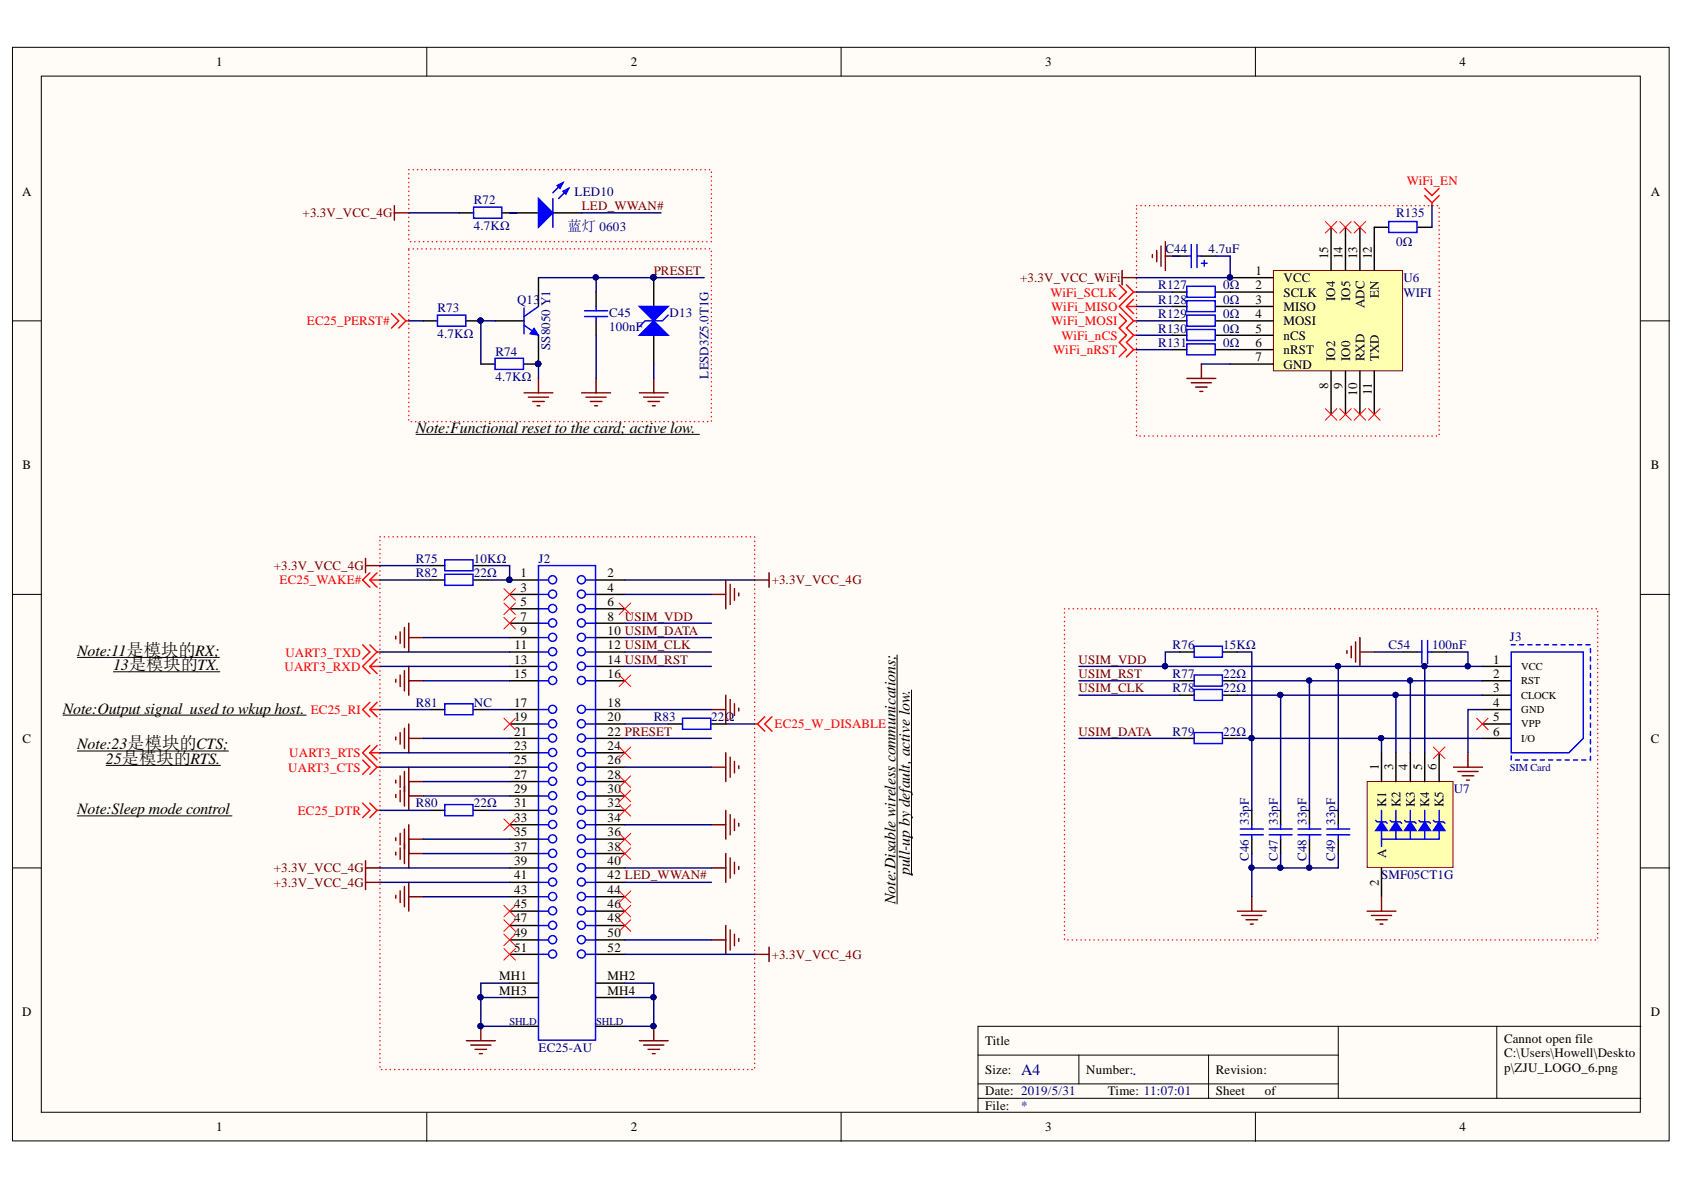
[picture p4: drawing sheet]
<svg xmlns="http://www.w3.org/2000/svg" width="297mm" height="210mm" viewBox="0 0 297 210" stroke-linecap="round" stroke-linejoin="round" font-family="sans-serif">
<defs><g id="words">
<g font-size="2.8">
<text x="73.3" y="76.3">Note:Functional reset to the card; active low.</text>
<text x="13.6" y="115.7">Note:11是模块的RX;</text>
<text x="20" y="118.3">13是模块的TX.</text>
<text x="11.1" y="125.9">Note:Output signal used to wkuphost.</text>
<text x="13.6" y="132.2">Note:23是模块的CTS;</text>
<text x="18.7" y="134.7">25是模块的RTS.</text>
<text x="13.6" y="143.6">Note:Sleepmode control</text>
<text x="160.5" y="154.3" transform="rotate(-90 160.5 154.3)">pull-upby default, active low.</text>
<text x="157.9" y="159.4" transform="rotate(-90 157.9 159.4)">Note:Disable wireless communications;</text>
</g>
<g font-size="2.8" fill="#000080">
<text x="180.1" y="189.6">A4</text>
<text x="199.7" y="189.6">.</text>
</g>
<text font-size="2.5" fill="#000080" x="100.1" y="40.8">蓝灯 0603</text>
<g font-size="2.3">
<text x="38.2" y="11.7">1</text>
<text x="111.2" y="11.7">2</text>
<text x="184.3" y="11.7">3</text>
<text x="257.4" y="11.7">4</text>
<text x="3.9" y="34.5">A</text>
<text x="291.2" y="34.5">A</text>
<text x="234.3" y="45.6" transform="rotate(-90 234.3 45.6)">15</text>
<text x="236.8" y="45.6" transform="rotate(-90 236.8 45.6)">14</text>
<text x="239.4" y="45.6" transform="rotate(-90 239.4 45.6)">13</text>
<text x="242" y="45.6" transform="rotate(-90 242 45.6)">12</text>
<text x="221.5" y="48.5">1</text>
<text x="221.5" y="51.1">2</text>
<text x="221.5" y="53.6">3</text>
<text x="226.4" y="49.8">VCC</text>
<text x="226.4" y="52.3">SCLK</text>
<text x="235.5" y="53.1" transform="rotate(-90 235.5 53.1)">IO4</text>
<text x="238.1" y="53.1" transform="rotate(-90 238.1 53.1)">IO5</text>
<text x="243.2" y="52.6" transform="rotate(-90 243.2 52.6)">EN</text>
<text x="221.5" y="56.1">4</text>
<text x="221.5" y="58.7">5</text>
<text x="226.4" y="54.9">MISO</text>
<text x="226.4" y="57.4">MOSI</text>
<text x="226.4" y="59.9">nCS</text>
<text x="240.7" y="54.3" transform="rotate(-90 240.7 54.3)">ADC</text>
<text x="221.5" y="61.2">6</text>
<text x="221.5" y="63.7">7</text>
<text x="226.4" y="62.5">nRST</text>
<text x="226.4" y="65">GND</text>
<text x="235.5" y="63.7" transform="rotate(-90 235.5 63.7)">IO2</text>
<text x="238.1" y="63.7" transform="rotate(-90 238.1 63.7)">IO0</text>
<text x="240.7" y="63.7" transform="rotate(-90 240.7 63.7)">RXD</text>
<text x="243.2" y="63.7" transform="rotate(-90 243.2 63.7)">TXD</text>
<text x="234.3" y="68.6" transform="rotate(-90 234.3 68.6)">8</text>
<text x="236.8" y="68.6" transform="rotate(-90 236.8 68.6)">9</text>
<text x="239.4" y="69.8" transform="rotate(-90 239.4 69.8)">10</text>
<text x="242" y="69.7" transform="rotate(-90 242 69.7)">11</text>
<text x="4" y="82.8">B</text>
<text x="291.2" y="82.8">B</text>
<text x="91.8" y="101.8">1</text>
<text x="107.2" y="101.8">2</text>
<text x="91.8" y="104.4">3</text>
<text x="91.8" y="106.9">5</text>
<text x="107.2" y="104.4">4</text>
<text x="107.2" y="106.9">6</text>
<text x="91.8" y="109.5">7</text>
<text x="91.8" y="112">9</text>
<text x="107.2" y="109.5">8</text>
<text x="107.2" y="112">10 USIM_DATA</text>
<text x="90.7" y="117.1">13</text>
<text x="90.7" y="119.6">15</text>
<text x="90.8" y="114.5">11</text>
<text x="107.2" y="114.5">12 USIM_CLK</text>
<text x="107.2" y="117.1">14 USIM_RST</text>
<text x="107.2" y="119.6">16</text>
<text x="263.4" y="117.1">1</text>
<text x="263.4" y="119.6">2</text>
<text x="90.7" y="124.7">17</text>
<text x="107.2" y="124.7">18</text>
<text x="263.4" y="122.1">3</text>
<text x="263.4" y="124.7">4</text>
<text x="4" y="131">C</text>
<text x="90.7" y="127.2">19</text>
<text x="90.7" y="129.7">21</text>
<text x="107.2" y="127.2">20</text>
<text x="107.2" y="129.7">22 PRESET</text>
<text x="263.4" y="127.2">5</text>
<text x="263.4" y="129.7">6</text>
<text x="291.2" y="131">C</text>
<text x="90.7" y="132.3">23</text>
<text x="90.7" y="134.8">25</text>
<text x="90.7" y="137.4">27</text>
<text x="107.2" y="132.3">24</text>
<text x="107.2" y="134.8">26</text>
<text x="107.2" y="137.4">28</text>
<text x="243.2" y="135.8" transform="rotate(-90 243.2 135.8)">1</text>
<text x="245.8" y="135.8" transform="rotate(-90 245.8 135.8)">3</text>
<text x="248.3" y="135.8" transform="rotate(-90 248.3 135.8)">4</text>
<text x="250.8" y="135.8" transform="rotate(-90 250.8 135.8)">5</text>
<text x="253.4" y="135.8" transform="rotate(-90 253.4 135.8)">6</text>
<text x="90.7" y="139.9">29</text>
<text x="90.7" y="142.4">31</text>
<text x="107.2" y="139.9">30</text>
<text x="107.2" y="142.4">32</text>
<text x="244.5" y="142.4" transform="rotate(-90 244.5 142.4)">K1</text>
<text x="247" y="142.4" transform="rotate(-90 247 142.4)">K2</text>
<text x="249.6" y="142.4" transform="rotate(-90 249.6 142.4)">K3</text>
<text x="252.1" y="142.4" transform="rotate(-90 252.1 142.4)">K4</text>
<text x="254.6" y="142.4" transform="rotate(-90 254.6 142.4)">K5</text>
<text x="90.7" y="145">33</text>
<text x="90.7" y="147.5">35</text>
<text x="107.2" y="145">34</text>
<text x="107.2" y="147.5">36</text>
<text x="90.7" y="150">37</text>
<text x="90.7" y="152.6">39</text>
<text x="90.7" y="155.1">41</text>
<text x="107.2" y="150">38</text>
<text x="107.2" y="152.6">40</text>
<text x="107.2" y="155.1">42 LED_WWAN#</text>
<text x="244.5" y="151.3" transform="rotate(-90 244.5 151.3)">A</text>
<text x="90.7" y="157.6">43</text>
<text x="90.7" y="160.2">45</text>
<text x="107.2" y="157.6">44</text>
<text x="107.2" y="160.2">46</text>
<text x="243.2" y="156.3" transform="rotate(-90 243.2 156.3)">2</text>
<text x="90.7" y="162.7">47</text>
<text x="90.7" y="165.3">49</text>
<text x="90.7" y="167.9">51</text>
<text x="107.2" y="162.7">48</text>
<text x="107.2" y="165.3">50</text>
<text x="107.2" y="167.9">52</text>
<text x="88.1" y="172.9">MH1</text>
<text x="107.2" y="172.9">MH2</text>
<text x="3.9" y="179.3">D</text>
<text x="88.1" y="175.5">MH3</text>
<text x="107.2" y="175.5">MH4</text>
<text x="291.2" y="179.3">D</text>
<text x="173.8" y="184.4">Title</text>
<text x="265.3" y="183.9">Cannot open file</text>
<text x="173.8" y="189.4">Size:</text>
<text x="191.6" y="189.4">Number:</text>
<text x="214.5" y="189.4">Revision:</text>
<text x="265.3" y="186.5">C:\Users\Howell\Deskto</text>
<text x="265.3" y="189">p\ZJU_LOGO_6.png</text>
<text x="173.8" y="193.2">Date: 2019/5/31</text>
<text x="173.8" y="195.8">File:</text>
<text x="195.4" y="193.2">Time: 11:07:01</text>
<text x="214.5" y="193.2">Sheet</text>
<text x="223.1" y="193.2">of</text>
<text x="38.2" y="199.6">1</text>
<text x="111.2" y="199.6">2</text>
<text x="184.3" y="199.6">3</text>
<text x="257.4" y="199.6">4</text>
</g>
<g font-size="2.3" fill="#000080">
<text x="101.3" y="34.5">LED10</text>
<text x="83.6" y="36">R72</text>
<text x="83.6" y="40.6">4.7KΩ</text>
<text x="246.3" y="38.3">R135</text>
<text x="205.6" y="44.7">C44</text>
<text x="213.2" y="44.7">4.7uF</text>
<text x="246.3" y="43.4">0Ω</text>
<text x="91.2" y="53.6">Q13</text>
<text x="204.3" y="51.1">R127</text>
<text x="204.3" y="53.6">R128</text>
<text x="215.7" y="51.1">0Ω</text>
<text x="215.7" y="53.6">0Ω</text>
<text x="247.5" y="49.8">U6</text>
<text x="247.5" y="52.3">WIFI</text>
<text x="77.2" y="55.1">R73</text>
<text x="77.2" y="59.7">4.7KΩ</text>
<text x="107.4" y="55.9">C45</text>
<text x="107.4" y="58.4">100nF</text>
<text x="118.1" y="55.9">D13</text>
<text x="204.3" y="56.1">R129</text>
<text x="204.3" y="58.7">R130</text>
<text x="215.7" y="56.1">0Ω</text>
<text x="215.7" y="58.7">0Ω</text>
<text x="87.4" y="62.7">R74</text>
<text x="97" y="61.7" transform="rotate(-90 97 61.7)">SS8050 Y1</text>
<text x="204.3" y="61.2">R131</text>
<text x="215.7" y="61.2">0Ω</text>
<text x="87.4" y="67.3">4.7KΩ</text>
<text x="125" y="66.8" transform="rotate(-90 125 66.8)">LESD3Z5.0T1G</text>
<text x="73.3" y="99.2">R75</text>
<text x="73.3" y="101.8">R82</text>
<text x="83.6" y="99.2">10KΩ</text>
<text x="83.6" y="101.8">22Ω</text>
<text x="95" y="99.2">J2</text>
<text x="266.3" y="113">J3</text>
<text x="206.8" y="114.5">R76</text>
<text x="206.8" y="119.6">R77</text>
<text x="215.7" y="114.5">15KΩ</text>
<text x="215.7" y="119.6">22Ω</text>
<text x="244.9" y="114.5">C54</text>
<text x="252.6" y="114.5">100nF</text>
<text x="73.3" y="124.7">R81</text>
<text x="83.6" y="124.7">NC</text>
<text x="206.8" y="122.1">R78</text>
<text x="215.7" y="122.1">22Ω</text>
<text x="115.3" y="127.2">R83</text>
<text x="125.5" y="127.2">22Ω</text>
<text x="206.8" y="129.7">R79</text>
<text x="215.7" y="129.7">22Ω</text>
<text x="73.3" y="142.4">R80</text>
<text x="83.6" y="142.4">22Ω</text>
<text x="256.4" y="139.9">U7</text>
<text x="220.3" y="145.5" transform="rotate(-90 220.3 145.5)">33pF</text>
<text x="225.4" y="145.5" transform="rotate(-90 225.4 145.5)">33pF</text>
<text x="230.4" y="145.5" transform="rotate(-90 230.4 145.5)">33pF</text>
<text x="235.5" y="145.5" transform="rotate(-90 235.5 145.5)">33pF</text>
<text x="220.3" y="151.8" transform="rotate(-90 220.3 151.8)">C46</text>
<text x="225.4" y="151.8" transform="rotate(-90 225.4 151.8)">C47</text>
<text x="230.4" y="151.8" transform="rotate(-90 230.4 151.8)">C48</text>
<text x="235.5" y="151.8" transform="rotate(-90 235.5 151.8)">C49</text>
<text x="243.6" y="155.1">SMF05CT1G</text>
<text x="95" y="185.6">EC25-AU</text>
<text x="180.1" y="195.8">*</text>
</g>
<g font-size="2.3" fill="#f00">
<text x="248.1" y="32.7">WiFi_EN</text>
<text x="185.3" y="52.3">WiFi_SCLK</text>
<text x="54.1" y="57.4">EC25_PERST#</text>
<text x="185.4" y="54.9">WiFi_MISO</text>
<text x="185.4" y="57.4">WiFi_MOSI</text>
<text x="187.2" y="59.9">WiFi_nCS</text>
<text x="185.8" y="62.5">WiFi_nRST</text>
<text x="49.3" y="103">EC25_WAKE#</text>
<text x="50.2" y="118.3">UART3_RXD</text>
<text x="50.3" y="115.8">UART3_TXD</text>
<text x="54.8" y="125.9">EC25_RI</text>
<text x="136.6" y="128.5">EC25_W_DISABLE</text>
<text x="50.8" y="136.1">UART3_CTS</text>
<text x="51" y="133.6">UART3_RTS</text>
<text x="52.5" y="143.7">EC25_DTR</text>
</g>
<g font-size="2.3" fill="#800000">
<text x="53.4" y="38.3">+3.3V_VCC_4G</text>
<text x="102.6" y="37">LED_WWAN#</text>
<text x="115.3" y="48.5">PRESET</text>
<text x="179.9" y="49.8">+3.3V_VCC_WiFi</text>
<text x="48.3" y="100.5">+3.3V_VCC_4G</text>
<text x="136.1" y="103">+3.3V_VCC_4G</text>
<text x="110.2" y="109.5">USIM_VDD</text>
<text x="190.3" y="119.6">USIM_RST</text>
<text x="190.3" y="117.1">USIM_VDD</text>
<text x="190.3" y="122.1">USIM_CLK</text>
<text x="190.3" y="129.7">USIM_DATA</text>
<text x="48.3" y="153.8">+3.3V_VCC_4G</text>
<text x="48.3" y="156.4">+3.3V_VCC_4G</text>
<text x="136.1" y="169.1">+3.3V_VCC_4G</text>
</g>
<g font-size="1.9">
<text x="268.3" y="118.2">VCC</text>
<text x="268.3" y="120.7">RST</text>
<text x="268.3" y="123.2">CLOCK</text>
<text x="268.3" y="125.8">GND</text>
<text x="268.3" y="128.3">VPP</text>
<text x="268.3" y="130.8">I/O</text>
</g>
<g font-size="1.9" fill="#000080">
<text x="266.3" y="135.9">SIM Card</text>
<text x="89.8" y="180.7">SHLD</text>
<text x="105.2" y="180.7">SHLD</text>
</g>
</g></defs>
<g fill="#fffcf8" stroke="#000" stroke-width=".18">
<path d="M2.2 8.3h292.2v192.9h-292.2z"/>
<path d="M7.3 13.4h282v182.8h-282z"/>
</g>
<g fill="none" stroke="#000" stroke-width=".18">
<path d="M75.3 8.3v5.1M148.4 8.3v5.1M221.4 8.3v5.1M2.2 56.6h5.1M289.4 56.6h5.1M2.2 104.8h5.1M289.4 104.8h5.1M2.2 153.1h5.1M289.4 153.1h5.1M75.3 196.3v5M148.4 196.3v5M172.5 186.1h63.6"/>
<path d="M172.5 193.7h116.9M172.5 191.2h63.6M190.3 186.1v5.1M213.2 186.1v7.6M221.4 196.3v5M236.1 181v12.7M264 181h-91.5v15.3M289.4 181h-25.4v12.7"/>
</g>
<g fill="none" stroke="#00f" stroke-width=".25">
<path d="M95 99.8h10v83.7h-10zM95 102.3h1.8M95 104.8h1.8M95 107.4h1.8M95 109.9h1.8M95 112.5h1.8M95 115h1.8M95 117.5h1.8M103.4 102.3h1.7M103.4 104.8h1.7M103.4 107.4h1.7M103.4 109.9h1.7"/>
<path d="M103.4 112.5h1.7M103.4 115h1.7M103.4 117.5h1.7M95 120.1h1.8M95 125.2h1.8M95 127.7h1.8M95 130.2h1.8M95 132.8h1.8M95 135.3h1.8M95 137.9h1.8M103.4 120.1h1.7M103.4 125.2h1.7"/>
<path d="M103.4 127.7h1.7M103.4 130.2h1.7M103.4 132.8h1.7M103.4 135.3h1.7M103.4 137.9h1.7M95 140.4h1.8M95 142.9h1.8M95 145.5h1.8M95 148h1.8M95 150.6h1.8M95 153.1h1.8M95 155.6h1.8"/>
<path d="M95 158.2h1.8M103.4 140.4h1.7M103.4 142.9h1.7M103.4 145.5h1.7M103.4 148h1.7M103.4 150.6h1.7M103.4 153.1h1.7M103.4 155.6h1.7M103.4 158.2h1.7M95 160.7h1.8M95 163.3h1.8M95 165.8h1.8"/>
<path d="M95 168.3h1.8M103.4 160.7h1.7M103.4 163.3h1.7M103.4 165.8h1.7M103.4 168.3h1.7"/>
<circle cx="97.5" cy="117.5" r=".72"/>
<circle cx="97.5" cy="102.3" r=".72"/>
<circle cx="97.5" cy="109.9" r=".72"/>
<circle cx="97.5" cy="107.3" r=".71"/>
<circle cx="97.5" cy="115" r=".71"/>
<circle cx="97.5" cy="112.4" r=".71"/>
<circle cx="97.5" cy="104.8" r=".71"/>
<circle cx="102.5" cy="117.5" r=".72"/>
<circle cx="102.5" cy="102.3" r=".72"/>
<circle cx="102.5" cy="109.9" r=".72"/>
<circle cx="102.6" cy="107.3" r=".71"/>
<circle cx="102.6" cy="115" r=".71"/>
<circle cx="102.6" cy="112.4" r=".71"/>
<circle cx="102.6" cy="104.8" r=".71"/>
<circle cx="97.5" cy="135.3" r=".72"/>
<circle cx="97.5" cy="127.7" r=".72"/>
<circle cx="97.5" cy="137.8" r=".71"/>
<circle cx="97.5" cy="132.7" r=".71"/>
<circle cx="97.5" cy="120" r=".71"/>
<circle cx="97.5" cy="130.2" r=".71"/>
<circle cx="97.5" cy="125.1" r=".71"/>
<circle cx="102.5" cy="135.3" r=".72"/>
<circle cx="102.5" cy="127.7" r=".72"/>
<circle cx="102.6" cy="137.8" r=".71"/>
<circle cx="102.6" cy="132.7" r=".71"/>
<circle cx="102.6" cy="120" r=".71"/>
<circle cx="102.6" cy="130.2" r=".71"/>
<circle cx="102.6" cy="125.1" r=".71"/>
<circle cx="97.5" cy="142.9" r=".72"/>
<circle cx="97.5" cy="158.1" r=".72"/>
<circle cx="97.5" cy="150.5" r=".72"/>
<circle cx="97.5" cy="145.4" r=".71"/>
<circle cx="97.5" cy="155.6" r=".71"/>
<circle cx="97.5" cy="148" r=".71"/>
<circle cx="97.5" cy="153" r=".71"/>
<circle cx="97.5" cy="140.3" r=".71"/>
<circle cx="102.5" cy="142.9" r=".72"/>
<circle cx="102.5" cy="158.1" r=".72"/>
<circle cx="102.5" cy="150.5" r=".72"/>
<circle cx="102.6" cy="145.4" r=".71"/>
<circle cx="102.6" cy="155.6" r=".71"/>
<circle cx="102.6" cy="153" r=".71"/>
<circle cx="102.6" cy="148" r=".71"/>
<circle cx="102.6" cy="140.3" r=".71"/>
<circle cx="97.5" cy="165.8" r=".72"/>
<circle cx="97.5" cy="163.2" r=".71"/>
<circle cx="97.5" cy="160.7" r=".71"/>
<circle cx="97.5" cy="168.3" r=".71"/>
<circle cx="102.5" cy="165.8" r=".72"/>
<circle cx="102.6" cy="163.2" r=".71"/>
<circle cx="102.6" cy="160.7" r=".71"/>
<circle cx="102.6" cy="168.3" r=".71"/>
</g>
<g fill="none" stroke="#000" stroke-width=".25">
<path d="M115.3 49v5.1M115.3 59.1v5.1M89.9 102.3h5.1M89.9 104.8h5.1M89.9 107.4h5.1M89.9 109.9h5.1M89.9 112.5h5.1M89.9 115h5.1M89.9 117.5h5.1M105.1 102.3h5.1M105.1 104.8h5.1M105.1 107.4h5.1"/>
<path d="M105.1 109.9h5.1M105.1 112.5h5.1M105.1 115h5.1M105.1 117.5h5.1M89.9 120.1h5.1M89.9 125.2h5.1M89.9 127.7h5.1M89.9 130.2h5.1M89.9 132.8h5.1M89.9 135.3h5.1M89.9 137.9h5.1M105.1 120.1h5.1"/>
<path d="M105.1 125.2h5.1M105.1 127.7h5.1M105.1 130.2h5.1M105.1 132.8h5.1M105.1 135.3h5.1M105.1 137.9h5.1M89.9 140.4h5.1M89.9 142.9h5.1M89.9 145.5h5.1M89.9 148h5.1M89.9 150.6h5.1M89.9 153.1h5.1"/>
<path d="M89.9 155.6h5.1M89.9 158.2h5.1M105.1 140.4h5.1M105.1 142.9h5.1M105.1 145.5h5.1M105.1 148h5.1M105.1 150.6h5.1M105.1 153.1h5.1M105.1 155.6h5.1M105.1 158.2h5.1M89.9 160.7h5.1M89.9 163.3h5.1"/>
<path d="M89.9 165.8h5.1M89.9 168.3h5.1M89.9 173.4h5.1M89.9 176h5.1M105.1 160.7h5.1M105.1 163.3h5.1M105.1 165.8h5.1M105.1 168.3h5.1M105.1 173.4h5.1M105.1 176h5.1M89.9 181h5.1M105.1 181h5.1"/>
</g>
<g fill="#000080" stroke="#000080" stroke-width=".18">
<circle cx="89.8" cy="102.3" r=".46"/>
<circle cx="115.3" cy="48.9" r=".46"/>
</g>
<path d="M112.8 59.1l2.5-2.5 2.6 2.5z" fill="#00f"/>
<path d="M112.8 59.1l2.5-2.5 2.6 2.5zM117.9 55.6l-1.1 1h-3l-1 1" fill="none" stroke="#00f" stroke-width=".25"/>
<path d="M112.8 54.1h5.1l-2.6 2.5z" fill="#00f"/>
<path d="M92.4 57.4l2.6 1.7M92.4 54.3v4.6M95 54.1l-2.6 1.7M103.1 54.8h4.1M103.1 55.8h4.1M105.1 54.1v.7M105.1 55.8v.8M112.8 54.1h5.1l-2.6 2.5z" fill="none" stroke="#00f" stroke-width=".25"/>
<g fill="#000080" stroke="#000080" stroke-width=".18">
<circle cx="115.3" cy="48.9" r=".46"/>
<circle cx="94.9" cy="64.2" r=".47"/>
</g>
<path d="M87.4 56.6h5M95 49v5.1M95 59.1v5.1M105.1 51.5v2.6M105.1 56.6v2.5" fill="none" stroke="#000" stroke-width=".25"/>
<path d="M94.2 57.9l.8 1.2-1.5-.2z" fill="#00f"/>
<path d="M94.2 57.9l.8 1.2-1.5-.2z" fill="none" stroke="#00f" stroke-width=".18"/>
<g fill="#000080" stroke="#000080" stroke-width=".18">
<circle cx="94.9" cy="64.2" r=".47"/>
<circle cx="84.8" cy="56.5" r=".46"/>
</g>
<path d="M81 37.6h2.5M88.6 37.6h6.4M97.5 37.6h5.1M74.6 56.6h2.6M82.3 56.6h2.5M84.8 64.2h2.6M92.4 64.2h2.6" fill="none" stroke="#000" stroke-width=".25"/>
<path d="M83.5 36.5h5v2h-5zM77.2 55.6h5v1.9h-5zM87.3 63.2h5v2h-5z" fill="none" stroke="#00f" stroke-width=".25"/>
<g fill="none" stroke="#800000" stroke-width=".25">
<path d="M92.4 69.3h5.1M93.2 70.1h3.6M94 70.8h2M94.7 71.6h.5M95 66.8v2.5M102.6 69.3h5.1M103.4 70.1h3.5M104.1 70.8h2.1M104.9 71.6h.5M105.1 66.8v2.5M112.8 69.3h5.1M113.5 70.1h3.6"/>
<path d="M114.3 70.8h2M115.1 71.6h.5M115.3 66.8v2.5"/>
</g>
<path d="M95 35l2.5 2.6-2.5 2.5z" fill="#00f"/>
<path d="M95 35l2.5 2.6-2.5 2.5zM99.3 32.2l-1.8 1.8M100.3 33.2l-1.8 1.8" fill="none" stroke="#00f" stroke-width=".25"/>
<path d="M99.3 33.7l1-.5-.5 1z" fill="#00f"/>
<path d="M99.3 33.7l1-.5-.5 1z" fill="none" stroke="#00f" stroke-width=".25"/>
<path d="M98.3 32.7l1-.5-.5 1z" fill="#00f"/>
<path d="M97.5 35v5.1M98.3 32.7l1-.5-.5 1zM210.6 114h5v1.9h-5zM210.6 119.1h5v1.9h-5zM266.6 115h12.7v15.2l-2.6 2.6h-10.1zM210.6 121.6h5v1.9h-5zM210.6 129.2h5v2h-5zM218.8 146.2h4M218.8 147.3h4M220.8 145.5v.7M220.8 147.3v.7" fill="none" stroke="#00f" stroke-width=".25"/>
<path d="M69.6 36.3v2.5M69.6 37.6h2.5" fill="none" stroke="#800000" stroke-width=".25"/>
<g fill="none" stroke="#f00" stroke-width=".18">
<path d="M109.2 119.1l2 2M109.2 106.4l2 2M111.2 119.1l-2 2M111.2 106.4l-2 2M88.9 126.7l2 2M90.9 126.7l-2 2M109.2 131.8l2 2M109.2 136.8l2 2.1M109.2 139.4l2 2M111.2 131.8l-2 2M111.2 136.8l-2 2.1M111.2 139.4l-2 2"/>
<path d="M260.5 126.7l2 2M262.5 126.7l-2 2M88.9 159.7l2 2M88.9 144.5l2 2M90.9 159.7l-2 2M90.9 144.5l-2 2M109.2 141.9l2 2.1M109.2 157.2l2 2M109.2 159.7l2 2M111.2 141.9l-2 2.1M111.2 157.2l-2 2M111.2 159.7l-2 2"/>
<path d="M88.9 167.3l2 2M88.9 164.8l2 2M88.9 162.2l2 2.1M90.9 167.3l-2 2M90.9 164.8l-2 2M90.9 162.2l-2 2.1M109.2 162.2l2 2.1M111.2 162.2l-2 2.1"/>
</g>
<g fill="none" stroke="#000" stroke-width=".25">
<path d="M208.1 115h2.5M215.7 115h2.6M261.5 117.5h5.1M208.1 120.1h2.5M208.1 122.6h2.5M208.1 130.2h2.5M215.7 120.1h2.6M215.7 122.6h2.6M215.7 130.2h2.6M261.5 120.1h5.1M261.5 122.6h5.1M261.5 125.2h5.1"/>
<path d="M261.5 127.7h5.1M261.5 130.2h5.1M220.8 142.9v2.6M220.8 148v2.6"/>
</g>
<path d="M266.6 113.7h13.9v20.4h-13.9v-1.3" fill="none" stroke="#00f" stroke-width=".25" stroke-dasharray=".7 .7"/>
<path d="M241.1 137.9h15.2v15.1h-15.2z" fill="#ffffb0" stroke="#800000" stroke-width=".18"/>
<path d="M243.7 132.8v5.1M246.2 132.8v5.1M248.8 132.8v5.1M251.3 132.8v5.1M253.9 132.8v5.1M243.7 153.1v5.1" fill="none" stroke="#000" stroke-width=".25"/>
<path d="M243.7 145l1 1.5h-2z" fill="#00f"/>
<path d="M242.7 144.7l.2 .3h1.5l.3 .2M243.7 145l1 1.5h-2z" fill="none" stroke="#00f" stroke-width=".25"/>
<path d="M246.2 145l1 1.5h-2z" fill="#00f"/>
<path d="M245.2 144.7l.3 .3h1.5l.2 .2M246.2 145l1 1.5h-2z" fill="none" stroke="#00f" stroke-width=".25"/>
<path d="M248.8 145l1 1.5h-2.1z" fill="#00f"/>
<path d="M247.7 144.7l.3 .3h1.5l.3 .2M248.8 145l1 1.5h-2.1z" fill="none" stroke="#00f" stroke-width=".25"/>
<path d="M251.3 145l1 1.5h-2z" fill="#00f"/>
<path d="M250.3 144.7l.2 .3h1.6l.2 .2M251.3 145l1 1.5h-2z" fill="none" stroke="#00f" stroke-width=".25"/>
<path d="M253.9 145l1 1.5h-2.1z" fill="#00f"/>
<g fill="none" stroke="#00f" stroke-width=".25">
<path d="M78.5 98.8h4.9v1.9h-4.9zM223.9 146.2h4M223.9 147.3h4M225.9 145.5v.7M225.9 147.3v.7M228.9 146.2h4.1M228.9 147.3h4.1M231 145.5v.7M231 147.3v.7M234 146.2h4.1M234 147.3h4.1M236.1 145.5v.7"/>
<path d="M236.1 147.3v.7M243.7 142.9v6.4M246.2 142.9v5.1M248.8 142.9v5.1M251.3 142.9v5.1M252.8 144.7l.3 .3h1.5l.3 .2M253.9 145l1 1.5h-2.1zM253.9 142.9v5.1h-10.2"/>
</g>
<g fill="none" stroke="#800000" stroke-width=".25">
<path d="M64.5 98.5v2.5M64.5 99.8h2.5M69.8 112.2v.5M69.8 119.8v.5M70.6 111.4v2.1M70.6 119.1v2M71.3 110.7v3.5M71.3 118.3v3.6M72.1 109.9v5.1M72.1 117.5v5.1M72.1 112.5h2.5M125.5 104.8h2.5"/>
<path d="M128 102.3v5.1M128.8 103.1v3.5M129.5 103.8v2.1M130.3 104.6v.5M133.1 102.3h2.6M135.7 101v2.6M69.8 137.6v.5M70.6 136.8v2.1M70.6 139.4v2M71.3 136.1v6.1M72.1 135.3v7.6M72.1 137.9h2.5"/>
<path d="M72.1 120.1h2.5M125.5 135.3h2.5M128 132.8v5.1M128.8 133.5v3.6M129.5 134.3v2M130.3 135.1v.5M256.4 135.3h5.1M257.2 136.1h3.5M257.9 136.8h2.1M258.7 137.6h.5M258.9 132.8v2.5M64.5 153.1h2.5"/>
<path d="M64.5 151.8v5.1M64.5 155.6h2.5M69.8 140.1v.6M69.8 147.8v.5M69.8 150.3v.5M69.8 157.9v.5M70.6 147v2M70.6 149.5v2.1M70.6 157.2v2M71.3 146.2v6.1M71.3 156.4v3.6M72.1 145.5v7.6"/>
<path d="M72.1 155.6v5.1M72.1 140.4h2.5M72.1 148h2.5M72.1 150.6h2.5M72.1 158.2h2.5M125.5 145.5h2.5M125.5 153.1h2.5M128 142.9v5.1M128 150.6v5M128.8 143.7v3.6M128.8 151.3v3.6M129.5 144.5v2"/>
<path d="M129.5 152.1v2M130.3 145.2v.5M130.3 152.8v.6M220.8 158.2v2.5M243.7 158.2v2.5M125.5 165.8h2.5M128 163.3v5M128.8 164v3.6M129.5 164.8v2M130.3 165.5v.5M133.1 168.3h2.6M135.7 167.1v2.5"/>
<path d="M218.3 160.7h5M219 161.5h3.6M219.8 162.2h2M220.6 163h.5M241.1 160.7h5.1M241.9 161.5h3.6M242.7 162.2h2M243.4 163h.5M82.3 183.6h5.1M83 184.3h3.6M83.8 185.1h2M84.6 185.9h.5"/>
<path d="M84.8 181v2.6M112.8 183.6h5.1M113.5 184.3h3.6M114.3 185.1h2M115.1 185.9h.5M115.3 181v2.6"/>
</g>
<path d="M88.9 103.8l2 2.1M88.9 106.4l2 2M88.9 108.9l2 2M90.9 103.8l-2 2.1M90.9 106.4l-2 2M90.9 108.9l-2 2M252.8 131.8l2.1 2M254.9 131.8l-2.1 2M109.2 147l2 2M109.2 149.5l2 2.1M111.2 147l-2 2M111.2 149.5l-2 2.1" fill="none" stroke="#f00" stroke-width=".18"/>
<path d="M75.9 99.8h2.6M83.5 99.8h2.6M225.9 142.9v2.6M225.9 148v2.6M231 142.9v2.6M231 148v2.6M236.1 142.9v2.6M236.1 148v2.6" fill="none" stroke="#000" stroke-width=".25"/>
<path d="M73.4 76.6h50M13.6 116h25.1M20 118.5h18.8M158.2 115.5v43.9M11.1 126.1h42.9M13.6 132.5h26.7M18.7 135h20.2M160.8 121.7v32.7M13.6 143.9h27.3" fill="none" stroke="#000" stroke-width=".18"/>
<g fill="none" stroke="#f00" stroke-width=".25">
<path d="M69.1 55.3l1.2 1.3-1.2 1.3M70.3 55.3l1.3 1.3M71.6 56.6l-1.3 1.3M71.6 56.6h.5M65.2 102.3l1.3 1.3M65.2 101l-1.2 1.3 1.2 1.3M65.2 102.3h1.8M66.5 101l-1.3 1.3M65.2 125.2l1.3 1.2M65.2 123.9l-1.2 1.3 1.2 1.2M65.2 125.2h1.8M66.5 123.9l-1.3 1.3"/>
<path d="M133.1 127.7h.5M133.6 127.7l1.3 1.3M134.9 126.4l-1.3 1.3M136.2 126.4l-1.3 1.3 1.3 1.3M64 141.7l1.2 1.2-1.2 1.3M65.2 141.7l1.3 1.2M66.5 142.9l-1.3 1.3M66.5 142.9h.5"/>
</g>
<g fill="#000080" stroke="#000080" stroke-width=".18">
<circle cx="115.3" cy="48.9" r=".46"/>
<circle cx="115.3" cy="181" r=".47"/>
<circle cx="84.7" cy="181" r=".47"/>
</g>
<path d="M72.1 29.9h53.4v12.7h-53.4v-12.7M72.1 43.9h53.4v30.5h-53.4v-30.5M67 94.7h66.1v93.9h-66.1v-93.9M187.8 107.4h94v58.4h-94v-58.4" fill="none" stroke="#f00" stroke-width=".25" stroke-dasharray="0 .7"/>
<path d="M224.6 47.7h22.8v17.7h-22.8z" fill="#ffffb0" stroke="#800000" stroke-width=".18"/>
<g fill="none" stroke="#000" stroke-width=".25">
<path d="M206.8 51.5h2.6M206.8 54.1h2.6M206.8 56.6h2.6M206.8 59.1h2.6M206.8 45.2h2.6M211.9 45.2h2.6M214.5 51.5h10.1M214.5 54.1h10.1M214.5 56.6h10.1M214.5 59.1h10.1M217 49h7.6M234.8 40.1v7.6"/>
<path d="M237.3 40.1v7.6M239.9 40.1v7.6M245 40.1h-2.6v7.6M250 40.1h2.6M206.8 61.7h2.6M214.5 61.7h10.1M217 64.2h7.6M234.8 65.5v7.6M237.3 65.5v7.6M239.9 65.5v7.6M242.4 65.5v7.6M75.9 102.3h2.6"/>
<path d="M83.5 102.3h2.6M247.5 115h2.5M252.6 115h2.5M75.9 125.2h2.6M83.5 125.2h2.6M117.9 127.7h2.5M125.5 127.7h2.5M75.9 142.9h2.6M83.5 142.9h2.6"/>
</g>
<g fill="#000080" stroke="#000080" stroke-width=".18">
<circle cx="216.9" cy="48.9" r=".46"/>
<circle cx="105.1" cy="48.9" r=".46"/>
<circle cx="115.3" cy="48.9" r=".46"/>
<circle cx="248.7" cy="120" r=".46"/>
<circle cx="246.2" cy="122.6" r=".46"/>
<circle cx="243.6" cy="130.2" r=".46"/>
<circle cx="230.9" cy="120" r=".46"/>
<circle cx="225.8" cy="122.6" r=".46"/>
<circle cx="220.8" cy="130.2" r=".46"/>
<circle cx="225.8" cy="153" r=".46"/>
<circle cx="230.9" cy="153" r=".46"/>
<circle cx="236" cy="117.5" r=".47"/>
<circle cx="251.3" cy="117.5" r=".46"/>
<circle cx="205.5" cy="117.5" r=".47"/>
<circle cx="94.9" cy="64.2" r=".47"/>
<circle cx="84.8" cy="56.5" r=".46"/>
<circle cx="115.3" cy="175.9" r=".46"/>
<circle cx="115.3" cy="181" r=".47"/>
<circle cx="84.8" cy="175.9" r=".46"/>
<circle cx="84.7" cy="181" r=".47"/>
<circle cx="258.9" cy="117.5" r=".46"/>
<circle cx="220.8" cy="153" r=".46"/>
<circle cx="89.8" cy="102.3" r=".46"/>
</g>
<g fill="none" stroke="#f00" stroke-width=".25">
<path d="M251.3 33.2l1.3 1.3 1.3-1.3M251.3 34.5l1.3 1.3M252.6 35.8v.5M253.9 34.5l-1.3 1.3M197.4 50.2l1.3 1.3-1.3 1.3M197.4 55.3l1.3 1.3-1.3 1.3 1.3 1.2-1.3 1.3 1.3 1.3-1.3 1.2M198.7 50.2l1.3 1.3M198.7 54.1l1.3 1.2M198.7 54.1h1.8M200 51.5l-2.6 2.6 2.6 2.5M200 51.5h.5M200 52.8l-1.3 1.3"/>
<path d="M200 56.6l-1.3 1.3 1.3 1.2M200 56.6h.5M200 59.1l-1.3 1.3 1.3 1.3M200 59.1h.5M200 61.7l-1.3 1.2M200 61.7h.5M64 113.7l1.2 1.3-1.2 1.3M65.2 113.7l1.3 1.3M65.2 117.5l1.3 1.3M65.2 117.5h1.8M66.5 115l-2.5 2.5 1.2 1.3M66.5 115h.5"/>
<path d="M66.5 116.3l-1.3 1.2M64 134.1l1.2 1.2-1.2 1.3M65.2 131.5l-1.2 1.3 2.5 2.5M65.2 132.8l1.3 1.3M65.2 132.8h1.8M66.5 135.3l-1.3 1.3M66.5 135.3h.5M66.5 131.5l-1.3 1.3"/>
</g>
<g fill="none" stroke="#800000" stroke-width=".25">
<path d="M197.9 47.7v2.5M197.9 49h2.6M203.3 44.9v.5M204 44.2v2M204.8 43.4v3.5M205.6 42.6v5.1M205.6 45.2h2.5M209.4 66.8h5.1M210.1 67.5h3.6M210.9 68.3h2M211.7 69h.5M211.9 64.2v2.6"/>
<path d="M237.6 114.8v.5M238.3 114v2M239.1 113.2v3.6M239.9 112.5v5M239.9 115h2.5M69.8 130v.5M70.6 129.2v2.1M71.3 128.5v3.5M72.1 127.7v5.1M72.1 130.2h2.5M125.5 125.2h2.5M128 122.6v5.1"/>
<path d="M128.8 123.4v3.5M129.5 124.1v2.1M130.3 124.9v.5"/>
</g>
<g fill="none" stroke="#00f" stroke-width=".25">
<path d="M245 39.1h4.9v1.9h-4.9zM209.3 50.5h5v1.9h-5zM209.3 53h5v2h-5zM209.3 55.6h5v1.9h-5zM209.3 58.1h5v1.9h-5zM209.4 45.2h.7M210.1 43.1v4.1M211.1 43.1v4.1M211.1 45.2h.8M211.9 46.4h1M212.4 45.9v1M209.3 60.7h5v1.9h-5z"/>
<path d="M78.5 101.3h4.9v1.9h-4.9zM250 115h.8M250.8 113v4M251.8 113v4M251.8 115h.8M78.5 124.1h4.9v2h-4.9zM120.4 126.7h5v1.9h-5zM78.5 141.9h4.9v2h-4.9z"/>
</g>
<g fill="none" stroke="#f00" stroke-width=".18">
<path d="M233.8 39.1l2 2M235.8 39.1l-2 2M236.3 39.1l2 2M238.3 39.1l-2 2M238.9 39.1l2 2M240.9 39.1l-2 2M233.8 72.1l2 2M235.8 72.1l-2 2M236.3 72.1l2 2M238.3 72.1l-2 2M238.9 72.1l2 2M240.9 72.1l-2 2"/>
<path d="M241.4 72.1l2 2M243.4 72.1l-2 2"/>
</g>
<path d="M200.5 36.3h53.4v40.6h-53.4v-40.6" fill="none" stroke="#f00" stroke-width=".25" stroke-dasharray="0 .7"/>
<g fill="none" stroke="#000080" stroke-width=".25">
<path d="M72.1 37.6h8.9M89.9 37.6h1.3M102.6 37.6h14M252.6 36.3v3.8M72.1 56.6h2.5M87.4 56.6h-2.6v7.6M95 49h10.1v2.5M105.1 49h19.1M105.1 59.1v7.7M200.5 56.6h6.3M200.5 51.5h6.3M200.5 54.1h6.3"/>
<path d="M200.5 59.1h6.3M206.8 45.2h1.3M214.5 45.2h2.5v3.8h-16.5M95 64.2v2.6M115.3 64.2v2.6M200.5 61.7h6.3M211.9 64.2h5.1M67 99.8h8.9M86.1 99.8h3.8v2.5h-3.8M67 115h22.9M67 117.5h22.9M67 102.3h8.9"/>
<path d="M74.6 112.5h15.3M110.2 109.9h15.3M110.2 112.5h15.3M110.2 115h15.3M110.2 117.5h15.3M110.2 104.8h15.3M110.2 102.3h22.9M190.3 117.5h71.2M208.1 115h-2.5v2.5M218.3 115h2.5v27.9M236.1 117.5v25.4M242.4 115h5.1"/>
<path d="M251.3 117.5v15.3M255.1 115h3.8v2.5M67 135.3h22.9M67 132.8h22.9M67 125.2h8.9M74.6 120.1h15.3M74.6 130.2h15.3M74.6 137.9h15.3M86.1 125.2h3.8M110.2 130.2h15.3M110.2 135.3h15.3M110.2 125.2h15.3"/>
<path d="M110.2 127.7h7.7M128 127.7h5.1M190.3 120.1h17.8M190.3 122.6h17.8M190.3 130.2h17.8M218.3 130.2h43.2M218.3 122.6h43.2M218.3 120.1h43.2M225.9 122.6v20.3M231 120.1v22.8M243.7 130.2v2.6M246.2 122.6v10.2"/>
<path d="M248.8 120.1v12.7M261.5 125.2h-2.6v7.6M67 155.6h22.9M67 153.1h22.9M67 142.9h8.9M74.6 140.4h15.3M74.6 148h15.3M74.6 150.6h15.3M74.6 158.2h15.3M86.1 142.9h3.8M110.2 155.6h15.3M110.2 145.5h15.3"/>
<path d="M110.2 153.1h15.3M220.8 150.6v7.6M225.9 150.6v2.5M231 150.6v2.5M236.1 150.6v2.5h-15.3M84.8 176h5.1M89.9 173.4h-5.1v7.6h5.1M110.2 173.4h5.1v7.6h-5.1M110.2 165.8h15.3M110.2 168.3h22.9M110.2 176h5.1"/>
</g>
<use href="#words"/>
</svg>
